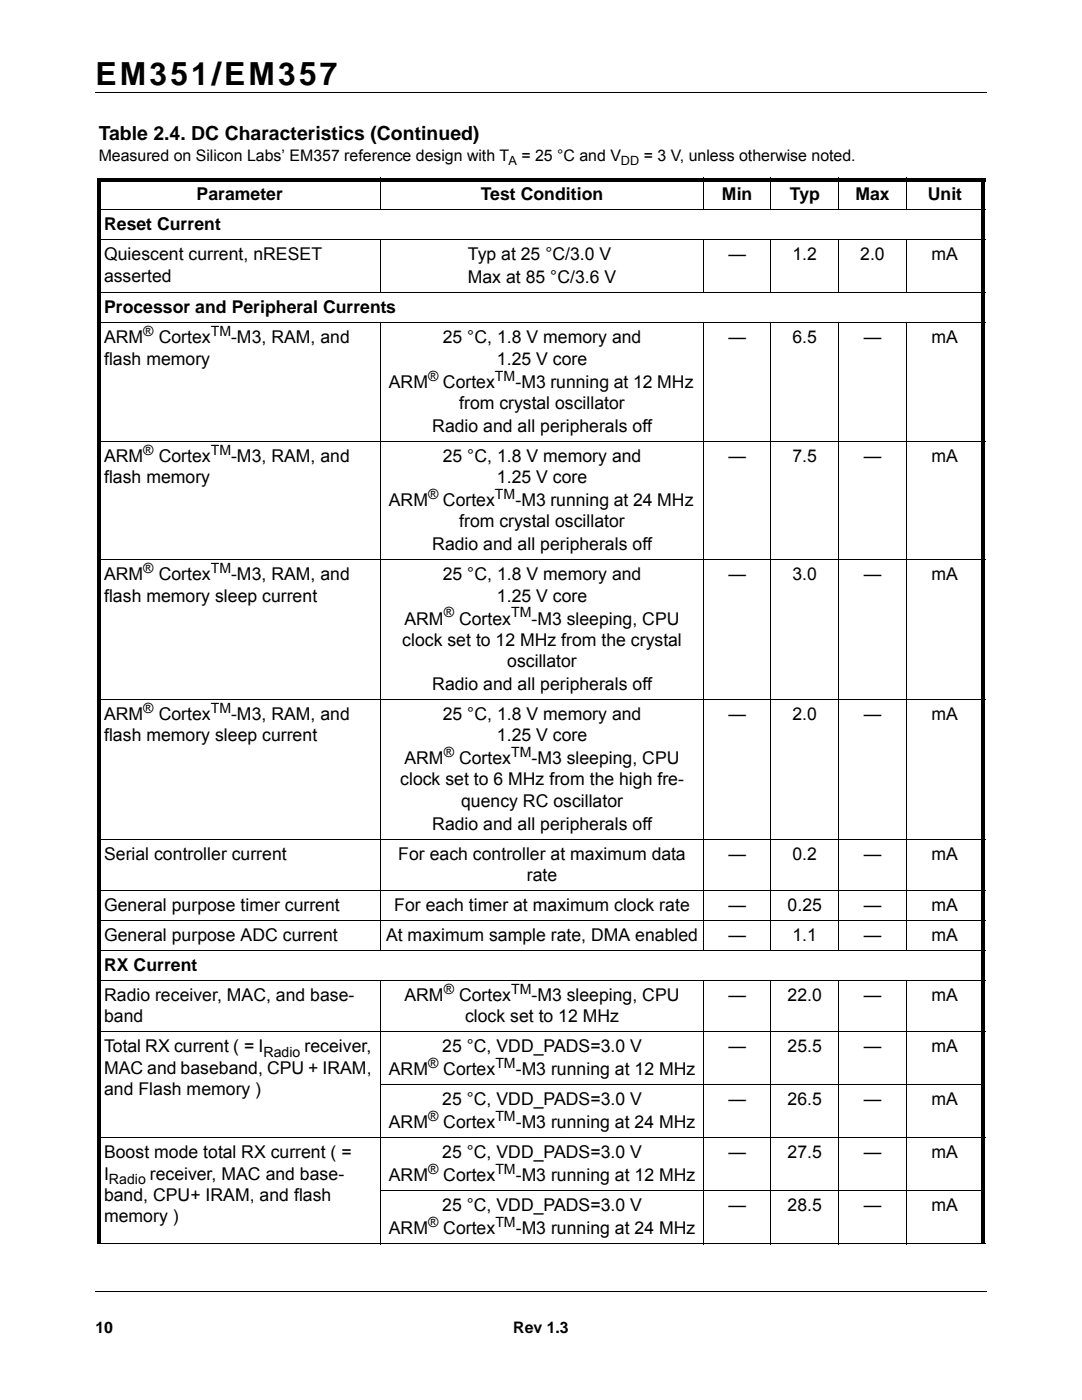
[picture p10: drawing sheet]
<svg xmlns="http://www.w3.org/2000/svg" width="216mm" height="279mm" viewBox="0 0 216 279" stroke-linecap="round" stroke-linejoin="round" font-family="sans-serif">
<defs><g id="words">
<text font-size="6.3" x="19" y="16.9">EM351/EM357</text>
<text font-size="3.9" x="19.7" y="28">Table 2.4. DC Characteristics (Continued)</text>
<g font-size="3.5">
<text x="39.2" y="40">Parameter</text>
<text x="96" y="40">Test Condition</text>
<text x="144.1" y="40">Min</text>
<text x="157.6" y="40">Typ</text>
<text x="170.7" y="40">Max</text>
<text x="185.1" y="40">Unit</text>
<text x="20.8" y="46">Reset Current</text>
<text x="20.8" y="52">Quiescent current, nRESET</text>
<text x="93.3" y="52">Typ at 25 °C/3.0 V</text>
<text x="145.3" y="52">—</text>
<text x="158.1" y="52">1.2</text>
<text x="171.6" y="52">2.0</text>
<text x="185.9" y="52">mA</text>
<text x="20.8" y="56.2">asserted</text>
<text x="93.3" y="56.6">Max at 85 °C/3.6 V</text>
<text x="20.8" y="62.5">Processor and Peripheral Currents</text>
<text x="20.8" y="68.5">ARM</text>
<text x="31.7" y="68.5">Cortex</text>
<text x="46.1" y="68.5">-M3, RAM, and</text>
<text x="88.3" y="68.5">25 °C, 1.8 V memory and</text>
<text x="145.3" y="68.5">—</text>
<text x="158.1" y="68.5">6.5</text>
<text x="172.3" y="68.5">—</text>
<text x="185.9" y="68.5">mA</text>
<text x="20.8" y="72.8">flash memory</text>
<text x="77.6" y="77.4">ARM</text>
<text x="88.4" y="77.4">Cortex</text>
<text x="99.1" y="72.8">1.25 V core</text>
<text x="102.8" y="77.4">-M3 running at 12 MHz</text>
<text x="91.6" y="81.6">from crystal oscillator</text>
<text x="86.3" y="86.2">Radio and all peripherals off</text>
<text x="20.8" y="92.2">ARM</text>
<text x="31.7" y="92.2">Cortex</text>
<text x="46.1" y="92.2">-M3, RAM, and</text>
<text x="88.3" y="92.2">25 °C, 1.8 V memory and</text>
<text x="145.3" y="92.2">—</text>
<text x="158.1" y="92.2">7.5</text>
<text x="172.3" y="92.2">—</text>
<text x="185.9" y="92.2">mA</text>
<text x="20.8" y="96.4">flash memory</text>
<text x="77.6" y="101">ARM</text>
<text x="88.4" y="101">Cortex</text>
<text x="99.1" y="96.4">1.25 V core</text>
<text x="102.8" y="101">-M3 running at 24 MHz</text>
<text x="91.6" y="105.2">from crystal oscillator</text>
<text x="86.3" y="109.8">Radio and all peripherals off</text>
<text x="20.8" y="115.8">ARM</text>
<text x="31.7" y="115.8">Cortex</text>
<text x="46.1" y="115.8">-M3, RAM, and</text>
<text x="88.3" y="115.8">25 °C, 1.8 V memory and</text>
<text x="145.3" y="115.8">—</text>
<text x="158.1" y="115.8">3.0</text>
<text x="172.3" y="115.8">—</text>
<text x="185.9" y="115.8">mA</text>
<text x="20.8" y="120.1">flash memory sleep current</text>
<text x="80.7" y="124.7">ARM</text>
<text x="91.6" y="124.7">Cortex</text>
<text x="99.1" y="120.1">1.25 V core</text>
<text x="106" y="124.7">-M3 sleeping, CPU</text>
<text x="80.3" y="128.9">clock set to 12 MHz from the crystal</text>
<text x="86.3" y="137.7">Radio and all peripherals off</text>
<text x="101.2" y="133.1">oscillator</text>
<text x="20.8" y="143.7">ARM</text>
<text x="31.7" y="143.7">Cortex</text>
<text x="46.1" y="143.7">-M3, RAM, and</text>
<text x="88.3" y="143.7">25 °C, 1.8 V memory and</text>
<text x="145.3" y="143.7">—</text>
<text x="158.1" y="143.7">2.0</text>
<text x="172.3" y="143.7">—</text>
<text x="185.9" y="143.7">mA</text>
<text x="20.8" y="147.9">flash memory sleep current</text>
<text x="99.1" y="147.9">1.25 V core</text>
<text x="80.7" y="152.5">ARM</text>
<text x="91.6" y="152.5">Cortex</text>
<text x="106" y="152.5">-M3 sleeping, CPU</text>
<text x="79.9" y="156.7">clock set to 6 MHz from the high fre-</text>
<text x="92" y="161">quency RC oscillator</text>
<text x="86.3" y="165.6">Radio and all peripherals off</text>
<text x="20.8" y="171.6">Serial controller current</text>
<text x="79.5" y="171.6">For each controller at maximum data</text>
<text x="145.3" y="171.6">—</text>
<text x="158.1" y="171.6">0.2</text>
<text x="172.3" y="171.6">—</text>
<text x="185.9" y="171.6">mA</text>
<text x="105.1" y="175.8">rate</text>
<text x="20.8" y="181.8">General purpose timer current</text>
<text x="78.7" y="181.8">For each timer at maximum clock rate</text>
<text x="145.3" y="181.8">—</text>
<text x="157.2" y="181.8">0.25</text>
<text x="172.3" y="181.8">—</text>
<text x="185.9" y="181.8">mA</text>
<text x="20.8" y="187.8">General purpose ADC current</text>
<text x="77" y="187.8">At maximum sample rate, DMA enabled</text>
<text x="145.3" y="187.8">—</text>
<text x="158.1" y="187.8">1.1</text>
<text x="172.3" y="187.8">—</text>
<text x="185.9" y="187.8">mA</text>
<text x="20.8" y="193.8">RX Current</text>
<text x="20.8" y="199.8">Radio receiver, MAC, and base-</text>
<text x="80.7" y="199.8">ARM</text>
<text x="91.6" y="199.8">Cortex</text>
<text x="106" y="199.8">-M3 sleeping, CPU</text>
<text x="145.3" y="199.8">—</text>
<text x="157.2" y="199.8">22.0</text>
<text x="172.3" y="199.8">—</text>
<text x="185.9" y="199.8">mA</text>
<text x="20.8" y="204">band</text>
<text x="92.8" y="204">clock set to 12 MHz</text>
<text x="20.8" y="210">Total RX current ( = I</text>
<text x="20.8" y="214.2">MAC and baseband, CPU + IRAM,</text>
<text x="60.8" y="210">receiver,</text>
<text x="77.6" y="214.6">ARM</text>
<text x="88.2" y="210">25 °C, VDD_PADS=3.0 V</text>
<text x="88.5" y="214.6">Cortex</text>
<text x="102.9" y="214.6">-M3 running at 12 MHz</text>
<text x="145.3" y="210">—</text>
<text x="157.2" y="210">25.5</text>
<text x="172.3" y="210">—</text>
<text x="185.9" y="210">mA</text>
<text x="20.8" y="218.5">and Flash memory )</text>
<text x="88.2" y="220.6">25 °C, VDD_PADS=3.0 V</text>
<text x="145.3" y="220.6">—</text>
<text x="157.2" y="220.6">26.5</text>
<text x="172.3" y="220.6">—</text>
<text x="185.9" y="220.6">mA</text>
<text x="77.6" y="225.2">ARM</text>
<text x="88.5" y="225.2">Cortex</text>
<text x="102.9" y="225.2">-M3 running at 24 MHz</text>
<text x="20.8" y="231.2">Boost mode total RX current ( =</text>
<text x="88.2" y="231.2">25 °C, VDD_PADS=3.0 V</text>
<text x="145.3" y="231.2">—</text>
<text x="157.2" y="231.2">27.5</text>
<text x="172.3" y="231.2">—</text>
<text x="185.9" y="231.2">mA</text>
<text x="20.8" y="239.6">band, CPU+ IRAM, and flash</text>
<text x="20.8" y="235.4">I</text>
<text x="29.9" y="235.4">receiver, MAC and base-</text>
<text x="77.6" y="235.8">ARM</text>
<text x="88.5" y="235.8">Cortex</text>
<text x="102.9" y="235.8">-M3 running at 12 MHz</text>
<text x="20.8" y="243.9">memory )</text>
<text x="88.2" y="241.8">25 °C, VDD_PADS=3.0 V</text>
<text x="145.3" y="241.8">—</text>
<text x="157.2" y="241.8">28.5</text>
<text x="172.3" y="241.8">—</text>
<text x="185.9" y="241.8">mA</text>
<text x="77.6" y="246.4">ARM</text>
<text x="88.5" y="246.4">Cortex</text>
<text x="102.9" y="246.4">-M3 running at 24 MHz</text>
</g>
<g font-size="3.2">
<text x="19.7" y="32.1">Measured on Silicon Labs’ EM357 reference design with T</text>
<text x="104" y="32.1">= 25 °C and V</text>
<text x="128.5" y="32.1">= 3 V, unless otherwise noted.</text>
<text x="19" y="266">10</text>
<text x="102.4" y="266">Rev 1.3</text>
</g>
<g font-size="2.8">
<text x="28.6" y="67.1">®</text>
<text x="42" y="67.1">TM</text>
<text x="85.4" y="75.9">®</text>
<text x="98.8" y="75.9">TM</text>
<text x="28.6" y="90.8">®</text>
<text x="42" y="90.8">TM</text>
<text x="85.4" y="99.6">®</text>
<text x="98.8" y="99.6">TM</text>
<text x="28.6" y="114.4">®</text>
<text x="42" y="114.4">TM</text>
<text x="88.5" y="123.2">®</text>
<text x="102" y="123.2">TM</text>
<text x="28.6" y="142.3">®</text>
<text x="42" y="142.3">TM</text>
<text x="88.5" y="151.1">®</text>
<text x="102" y="151.1">TM</text>
<text x="88.5" y="198.4">®</text>
<text x="102" y="198.4">TM</text>
<text x="52.6" y="210.9">Radio</text>
<text x="85.4" y="213.2">®</text>
<text x="98.8" y="213.2">TM</text>
<text x="85.4" y="223.8">®</text>
<text x="98.8" y="223.8">TM</text>
<text x="21.7" y="236.3">Radio</text>
<text x="85.4" y="234.4">®</text>
<text x="98.8" y="234.4">TM</text>
<text x="85.4" y="244.9">®</text>
<text x="98.8" y="244.9">TM</text>
</g>
<g font-size="2.5">
<text x="101.5" y="32.9">A</text>
<text x="123.9" y="32.9">DD</text>
</g>
</g></defs>
<path d="M19 18.4h177.8M19.1 257.8h177.8" fill="none" stroke="#000" stroke-width=".2"/>
<path d="M166.6 259.6h30.7v14.7h-30.7z" fill="#fff"/>
<path d="M19.3 35.5h177.3v.7h-177.3zM19.4 36.2h.7v212h-.7zM195.9 36.2h.7v212h-.7z" fill="#000"/>
<g fill="none" stroke="#000" stroke-width=".2">
<path d="M76 35.5v6.4M140.4 35.5v6.4M153.8 35.5v6.4M167.3 35.5v6.4M180.8 35.5v6.4M19.3 41.8h177.3M19.3 47.9h177.3M19.3 58.4h177.3M76 47.8v10.7M140.4 47.8v10.7M153.8 47.8v10.7M167.3 47.8v10.7"/>
<path d="M180.8 47.8v10.7M19.3 64.4h177.3M76 64.3v125.5M140.4 64.3v125.5M153.8 64.3v125.5M167.3 64.3v125.5M180.8 64.3v125.5M19.3 88.1h177.3M19.3 111.7h177.3M19.3 139.6h177.3M19.3 167.4h177.3M19.3 177.7h177.3"/>
<path d="M19.3 183.7h177.3M19.3 189.7h177.3M19.3 195.7h177.3M76 195.6v52.7M140.4 195.6v52.7M153.8 195.6v52.7M167.3 195.6v52.7M180.8 195.6v52.7M19.3 205.9h177.3M75.9 216.5h120.7M19.3 227.1h177.3M75.9 237.7h120.7"/>
<path d="M19.3 248.2h177.3"/>
</g>
<use href="#words"/>
</svg>
